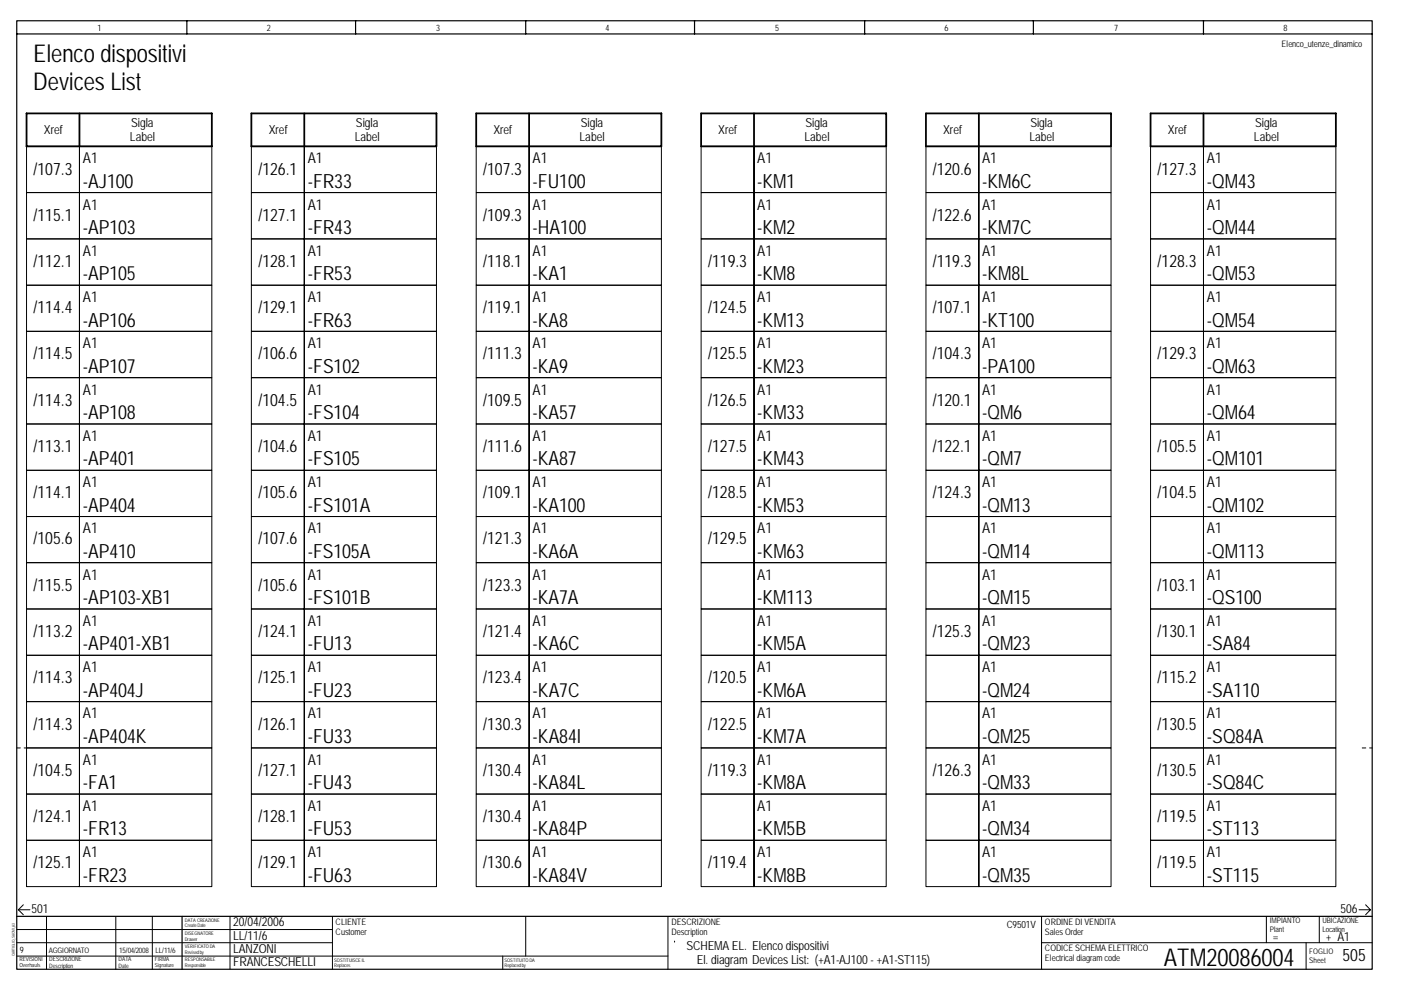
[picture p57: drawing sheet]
<svg xmlns="http://www.w3.org/2000/svg" width="297mm" height="210mm" viewBox="0 0 297 210" stroke-linecap="round" stroke-linejoin="round" font-family="sans-serif">
<defs><g id="words">
<g font-size="5.2">
<text x="7.1" y="13.1">Elenco dispositivi</text>
<text x="7.1" y="19.1">Devices List</text>
<text x="246.8" y="204.7">ATM20086004</text>
</g>
<g font-size="4.1">
<text x="17.6" y="39.8">-AJ100</text>
<text x="65.2" y="39.8">-FR33</text>
<text x="112.9" y="39.8">-FU100</text>
<text x="160.5" y="39.8">-KM1</text>
<text x="208.2" y="39.8">-KM6C</text>
<text x="255.9" y="39.8">-QM43</text>
<text x="17.6" y="49.6">-AP103</text>
<text x="65.2" y="49.6">-FR43</text>
<text x="112.9" y="49.6">-HA100</text>
<text x="160.5" y="49.6">-KM2</text>
<text x="208.2" y="49.6">-KM7C</text>
<text x="255.9" y="49.6">-QM44</text>
<text x="17.6" y="59.4">-AP105</text>
<text x="65.2" y="59.4">-FR53</text>
<text x="112.9" y="59.4">-KA1</text>
<text x="160.5" y="59.4">-KM8</text>
<text x="208.2" y="59.4">-KM8L</text>
<text x="255.9" y="59.4">-QM53</text>
<text x="17.6" y="69.2">-AP106</text>
<text x="65.2" y="69.2">-FR63</text>
<text x="112.9" y="69.2">-KA8</text>
<text x="160.5" y="69.2">-KM13</text>
<text x="208.2" y="69.2">-KT100</text>
<text x="255.9" y="69.2">-QM54</text>
<text x="17.6" y="79">-AP107</text>
<text x="65.2" y="79">-FS102</text>
<text x="112.9" y="79">-KA9</text>
<text x="160.5" y="79">-KM23</text>
<text x="208.2" y="79">-PA100</text>
<text x="255.9" y="79">-QM63</text>
<text x="17.6" y="88.8">-AP108</text>
<text x="65.2" y="88.8">-FS104</text>
<text x="112.9" y="88.8">-KA57</text>
<text x="160.5" y="88.8">-KM33</text>
<text x="208.2" y="88.8">-QM6</text>
<text x="255.9" y="88.8">-QM64</text>
<text x="17.6" y="98.7">-AP401</text>
<text x="65.2" y="98.7">-FS105</text>
<text x="112.9" y="98.7">-KA87</text>
<text x="160.5" y="98.7">-KM43</text>
<text x="208.2" y="98.7">-QM7</text>
<text x="255.9" y="98.7">-QM101</text>
<text x="17.6" y="108.5">-AP404</text>
<text x="65.2" y="108.5">-FS101A</text>
<text x="112.9" y="108.5">-KA100</text>
<text x="160.5" y="108.5">-KM53</text>
<text x="208.2" y="108.5">-QM13</text>
<text x="255.9" y="108.5">-QM102</text>
<text x="17.6" y="118.3">-AP410</text>
<text x="65.2" y="118.3">-FS105A</text>
<text x="112.9" y="118.3">-KA6A</text>
<text x="160.5" y="118.3">-KM63</text>
<text x="208.2" y="118.3">-QM14</text>
<text x="255.9" y="118.3">-QM113</text>
<text x="17.6" y="128.1">-AP103-XB1</text>
<text x="65.2" y="128.1">-FS101B</text>
<text x="112.9" y="128.1">-KA7A</text>
<text x="160.5" y="128.1">-KM113</text>
<text x="208.2" y="128.1">-QM15</text>
<text x="255.9" y="128.1">-QS100</text>
<text x="17.6" y="137.9">-AP401-XB1</text>
<text x="65.2" y="137.9">-FU13</text>
<text x="112.9" y="137.9">-KA6C</text>
<text x="160.5" y="137.9">-KM5A</text>
<text x="208.2" y="137.9">-QM23</text>
<text x="255.9" y="137.9">-SA84</text>
<text x="17.6" y="147.7">-AP404J</text>
<text x="65.2" y="147.7">-FU23</text>
<text x="112.9" y="147.7">-KA7C</text>
<text x="160.5" y="147.7">-KM6A</text>
<text x="208.2" y="147.7">-QM24</text>
<text x="255.9" y="147.7">-SA110</text>
<text x="17.6" y="157.5">-AP404K</text>
<text x="65.2" y="157.5">-FU33</text>
<text x="112.9" y="157.5">-KA84I</text>
<text x="160.5" y="157.5">-KM7A</text>
<text x="208.2" y="157.5">-QM25</text>
<text x="255.9" y="157.5">-SQ84A</text>
<text x="17.6" y="167.3">-FA1</text>
<text x="65.2" y="167.3">-FU43</text>
<text x="112.9" y="167.3">-KA84L</text>
<text x="160.5" y="167.3">-KM8A</text>
<text x="208.2" y="167.3">-QM33</text>
<text x="255.9" y="167.3">-SQ84C</text>
<text x="17.6" y="177.1">-FR13</text>
<text x="65.2" y="177.1">-FU53</text>
<text x="112.9" y="177.1">-KA84P</text>
<text x="160.5" y="177.1">-KM5B</text>
<text x="208.2" y="177.1">-QM34</text>
<text x="255.9" y="177.1">-ST113</text>
<text x="17.6" y="186.9">-FR23</text>
<text x="65.2" y="186.9">-FU63</text>
<text x="112.9" y="186.9">-KA84V</text>
<text x="160.5" y="186.9">-KM8B</text>
<text x="208.2" y="186.9">-QM35</text>
<text x="255.9" y="186.9">-ST115</text>
</g>
<g font-size="3.6">
<text x="7.1" y="37">/107.3</text>
<text x="54.8" y="37">/126.1</text>
<text x="102.4" y="37">/107.3</text>
<text x="197.8" y="37">/120.6</text>
<text x="245.4" y="37">/127.3</text>
<text x="7.1" y="46.8">/115.1</text>
<text x="54.8" y="46.8">/127.1</text>
<text x="102.4" y="46.8">/109.3</text>
<text x="197.8" y="46.8">/122.6</text>
<text x="7.1" y="56.6">/112.1</text>
<text x="54.8" y="56.6">/128.1</text>
<text x="102.4" y="56.6">/118.1</text>
<text x="150.1" y="56.6">/119.3</text>
<text x="197.8" y="56.6">/119.3</text>
<text x="245.4" y="56.6">/128.3</text>
<text x="7.1" y="66.4">/114.4</text>
<text x="54.8" y="66.4">/129.1</text>
<text x="102.4" y="66.4">/119.1</text>
<text x="150.1" y="66.4">/124.5</text>
<text x="197.8" y="66.4">/107.1</text>
<text x="7.1" y="76.2">/114.5</text>
<text x="54.8" y="76.2">/106.6</text>
<text x="102.4" y="76.2">/111.3</text>
<text x="150.1" y="76.2">/125.5</text>
<text x="197.8" y="76.2">/104.3</text>
<text x="245.4" y="76.2">/129.3</text>
<text x="7.1" y="86">/114.3</text>
<text x="54.8" y="86">/104.5</text>
<text x="102.4" y="86">/109.5</text>
<text x="150.1" y="86">/126.5</text>
<text x="197.8" y="86">/120.1</text>
<text x="7.1" y="95.9">/113.1</text>
<text x="54.8" y="95.9">/104.6</text>
<text x="102.4" y="95.9">/111.6</text>
<text x="150.1" y="95.9">/127.5</text>
<text x="197.8" y="95.9">/122.1</text>
<text x="245.4" y="95.9">/105.5</text>
<text x="7.1" y="105.7">/114.1</text>
<text x="54.8" y="105.7">/105.6</text>
<text x="102.4" y="105.7">/109.1</text>
<text x="150.1" y="105.7">/128.5</text>
<text x="197.8" y="105.7">/124.3</text>
<text x="245.4" y="105.7">/104.5</text>
<text x="7.1" y="115.4">/105.6</text>
<text x="54.8" y="115.4">/107.6</text>
<text x="102.4" y="115.4">/121.3</text>
<text x="150.1" y="115.4">/129.5</text>
<text x="7.1" y="125.3">/115.5</text>
<text x="54.8" y="125.3">/105.6</text>
<text x="102.4" y="125.3">/123.3</text>
<text x="245.4" y="125.3">/103.1</text>
<text x="7.1" y="135.1">/113.2</text>
<text x="54.8" y="135.1">/124.1</text>
<text x="102.4" y="135.1">/121.4</text>
<text x="197.8" y="135.1">/125.3</text>
<text x="245.4" y="135.1">/130.1</text>
<text x="7.1" y="144.9">/114.3</text>
<text x="54.8" y="144.9">/125.1</text>
<text x="102.4" y="144.9">/123.4</text>
<text x="150.1" y="144.9">/120.5</text>
<text x="245.4" y="144.9">/115.2</text>
<text x="7.1" y="154.7">/114.3</text>
<text x="54.8" y="154.7">/126.1</text>
<text x="102.4" y="154.7">/130.3</text>
<text x="150.1" y="154.7">/122.5</text>
<text x="245.4" y="154.7">/130.5</text>
<text x="7.1" y="164.5">/104.5</text>
<text x="54.8" y="164.5">/127.1</text>
<text x="102.4" y="164.5">/130.4</text>
<text x="150.1" y="164.5">/119.3</text>
<text x="197.8" y="164.5">/126.3</text>
<text x="245.4" y="164.5">/130.5</text>
<text x="7.1" y="174.3">/124.1</text>
<text x="54.8" y="174.3">/128.1</text>
<text x="102.4" y="174.3">/130.4</text>
<text x="245.4" y="174.3">/119.5</text>
<text x="7.1" y="184.1">/125.1</text>
<text x="54.8" y="184.1">/129.1</text>
<text x="102.4" y="184.1">/130.6</text>
<text x="150.1" y="184.1">/119.4</text>
<text x="245.4" y="184.1">/119.5</text>
<text x="284.6" y="203.7">505</text>
</g>
<g font-size="3.2">
<text x="17.6" y="34.6">A1</text>
<text x="65.2" y="34.6">A1</text>
<text x="112.9" y="34.6">A1</text>
<text x="160.5" y="34.6">A1</text>
<text x="208.2" y="34.6">A1</text>
<text x="255.9" y="34.6">A1</text>
<text x="17.6" y="44.4">A1</text>
<text x="65.2" y="44.4">A1</text>
<text x="112.9" y="44.4">A1</text>
<text x="160.5" y="44.4">A1</text>
<text x="208.2" y="44.4">A1</text>
<text x="255.9" y="44.4">A1</text>
<text x="17.6" y="54.3">A1</text>
<text x="65.2" y="54.3">A1</text>
<text x="112.9" y="54.3">A1</text>
<text x="160.5" y="54.3">A1</text>
<text x="208.2" y="54.3">A1</text>
<text x="255.9" y="54.3">A1</text>
<text x="17.6" y="64">A1</text>
<text x="65.2" y="64">A1</text>
<text x="112.9" y="64">A1</text>
<text x="160.5" y="64">A1</text>
<text x="208.2" y="64">A1</text>
<text x="255.9" y="64">A1</text>
<text x="17.6" y="73.9">A1</text>
<text x="65.2" y="73.9">A1</text>
<text x="112.9" y="73.9">A1</text>
<text x="160.5" y="73.9">A1</text>
<text x="208.2" y="73.9">A1</text>
<text x="255.9" y="73.9">A1</text>
<text x="17.6" y="83.7">A1</text>
<text x="65.2" y="83.7">A1</text>
<text x="112.9" y="83.7">A1</text>
<text x="160.5" y="83.7">A1</text>
<text x="208.2" y="83.7">A1</text>
<text x="255.9" y="83.7">A1</text>
<text x="17.6" y="93.5">A1</text>
<text x="65.2" y="93.5">A1</text>
<text x="112.9" y="93.5">A1</text>
<text x="160.5" y="93.5">A1</text>
<text x="208.2" y="93.5">A1</text>
<text x="255.9" y="93.5">A1</text>
<text x="17.6" y="103.3">A1</text>
<text x="65.2" y="103.3">A1</text>
<text x="112.9" y="103.3">A1</text>
<text x="160.5" y="103.3">A1</text>
<text x="208.2" y="103.3">A1</text>
<text x="255.9" y="103.3">A1</text>
<text x="17.6" y="113.1">A1</text>
<text x="65.2" y="113.1">A1</text>
<text x="112.9" y="113.1">A1</text>
<text x="160.5" y="113.1">A1</text>
<text x="208.2" y="113.1">A1</text>
<text x="255.9" y="113.1">A1</text>
<text x="17.6" y="122.9">A1</text>
<text x="65.2" y="122.9">A1</text>
<text x="112.9" y="122.9">A1</text>
<text x="160.5" y="122.9">A1</text>
<text x="208.2" y="122.9">A1</text>
<text x="255.9" y="122.9">A1</text>
<text x="17.6" y="132.7">A1</text>
<text x="65.2" y="132.7">A1</text>
<text x="112.9" y="132.7">A1</text>
<text x="160.5" y="132.7">A1</text>
<text x="208.2" y="132.7">A1</text>
<text x="255.9" y="132.7">A1</text>
<text x="17.6" y="142.5">A1</text>
<text x="65.2" y="142.5">A1</text>
<text x="112.9" y="142.5">A1</text>
<text x="160.5" y="142.5">A1</text>
<text x="208.2" y="142.5">A1</text>
<text x="255.9" y="142.5">A1</text>
<text x="17.6" y="152.3">A1</text>
<text x="65.2" y="152.3">A1</text>
<text x="112.9" y="152.3">A1</text>
<text x="160.5" y="152.3">A1</text>
<text x="208.2" y="152.3">A1</text>
<text x="255.9" y="152.3">A1</text>
<text x="17.6" y="162.1">A1</text>
<text x="65.2" y="162.1">A1</text>
<text x="112.9" y="162.1">A1</text>
<text x="160.5" y="162.1">A1</text>
<text x="208.2" y="162.1">A1</text>
<text x="255.9" y="162.1">A1</text>
<text x="17.6" y="172">A1</text>
<text x="65.2" y="172">A1</text>
<text x="112.9" y="172">A1</text>
<text x="160.5" y="172">A1</text>
<text x="208.2" y="172">A1</text>
<text x="255.9" y="172">A1</text>
<text x="17.6" y="181.8">A1</text>
<text x="65.2" y="181.8">A1</text>
<text x="112.9" y="181.8">A1</text>
<text x="160.5" y="181.8">A1</text>
<text x="208.2" y="181.8">A1</text>
<text x="255.9" y="181.8">A1</text>
</g>
<g font-size="2.7">
<text x="9.3" y="28.5">Xref</text>
<text x="27.6" y="30">Label</text>
<text x="27.8" y="27">Sigla</text>
<text x="57" y="28.5">Xref</text>
<text x="75.2" y="30">Label</text>
<text x="75.5" y="27">Sigla</text>
<text x="104.6" y="28.5">Xref</text>
<text x="122.9" y="30">Label</text>
<text x="123.1" y="27">Sigla</text>
<text x="152.3" y="28.5">Xref</text>
<text x="170.6" y="30">Label</text>
<text x="170.8" y="27">Sigla</text>
<text x="200" y="28.5">Xref</text>
<text x="218.2" y="30">Label</text>
<text x="218.5" y="27">Sigla</text>
<text x="247.6" y="28.5">Xref</text>
<text x="265.9" y="30">Label</text>
<text x="266.1" y="27">Sigla</text>
<text x="6.7" y="193.6">501</text>
<text x="49.4" y="196.4">20/04/2006</text>
<text x="284.2" y="193.6">506</text>
<text x="49.4" y="202">LANZONI</text>
<text x="49.4" y="199.2">LL/11/6</text>
<text x="145.6" y="201.4">SCHEMA EL. Elenco dispositivi</text>
<text x="49.4" y="204.8">FRANCESCHELLI</text>
<text x="147.7" y="204.4">El. diagram Devices List: (+A1-AJ100 - +A1-ST115)</text>
</g>
<g font-size="2.6">
<text x="269.9" y="199.5">=</text>
<text x="281.1" y="199.5">+ A1</text>
</g>
<text font-size="2.1" x="213.5" y="196.7">C9501V</text>
<g font-size="1.9">
<text x="20.7" y="6.5">1</text>
<text x="56.6" y="6.5">2</text>
<text x="92.5" y="6.5">3</text>
<text x="128.4" y="6.5">4</text>
<text x="164.4" y="6.5">5</text>
<text x="200.3" y="6.5">6</text>
<text x="236.2" y="6.5">7</text>
<text x="271.7" y="10">Elenco_utenze_dinamico</text>
<text x="272.1" y="6.5">8</text>
<text x="71.2" y="196">CLIENTE</text>
<text x="142.3" y="196">DESCRIZIONE</text>
<text x="221.5" y="196">ORDINE DI VENDITA</text>
<text x="4.2" y="202">9</text>
<text x="71.2" y="198.2">Customer</text>
<text x="142.3" y="198.2">Description</text>
<text x="221.5" y="201.7">CODICE SCHEMA ELETTRICO</text>
<text x="221.5" y="203.8">Electrical diagram code</text>
<text x="221.5" y="198.2">Sales Order</text>
</g>
<g font-size="1.6">
<text x="269.2" y="195.7">IMPIANTO</text>
<text x="269.2" y="197.5">Plant</text>
<text x="280.4" y="195.7">UBICAZIONE</text>
<text x="280.4" y="197.5">Location</text>
<text x="10.3" y="202">AGGIORNATO</text>
<text x="25.3" y="202">15/04/2008</text>
<text x="33" y="202">LL/11/6</text>
<text x="277.6" y="202.4">FOGLIO</text>
<text x="277.6" y="204.2">Sheet</text>
</g>
<g font-size="1.3">
<text x="10.4" y="203.8">DESCRIZIONE</text>
<text x="25.1" y="203.8">DATA</text>
<text x="10.4" y="205.3">Description</text>
<text x="25.1" y="205.3">Date</text>
</g>
<g font-size="1.2">
<text x="4.1" y="203.8">REVISIONI</text>
<text x="32.8" y="203.8">FIRMA</text>
<text x="4.1" y="205.1">Overhauls</text>
<text x="32.8" y="205.1">Signature</text>
</g>
<g font-size="1">
<text x="39.2" y="195.4">DATA CREAZIONE</text>
<text x="39.2" y="196.6">Create Date</text>
<text x="39.2" y="198.2">DISEGNATORE</text>
<text x="39.2" y="199.4">Drawer</text>
<text x="39.2" y="201">VERIFICATO DA</text>
<text x="39.2" y="202.2">Revised by</text>
<text x="39.2" y="203.8">RESPONSABILE</text>
<text x="70.8" y="203.9">SOSTITUISCE IL</text>
<text x="106.9" y="203.9">SOSTITUITO DA</text>
<text x="39.2" y="205">Responsible</text>
<text x="70.8" y="205.1">Replaces</text>
<text x="106.9" y="205.1">Replaced by</text>
</g>
<text font-size=".8" x="3.2" y="202.8" transform="rotate(-90 3.2 202.8)">CARTIGLIO_SACMI_A3</text>
</g></defs>
<path d="M3.6 4.4h287.3v201.1h-287.3zM3.6 7.2h287.3M39.6 4.4v2.8M75.4 4.4v2.8M111.5 4.4v2.8M147.3 4.4v2.8M183.3 4.4v2.8M219.1 4.4v2.8M255.2 4.4v2.8M3.6 194.3h287.3M38.6 194.3v11.2" fill="none" stroke="#000" stroke-width=".25"/>
<g fill="none" stroke="#000" stroke-width=".21">
<path d="M3.6 197.1h66.9M3.6 199.9h66.9M3.9 192.9l1 1.1M3.9 192.9h2.4M4.9 191.8l-1 1.1M9.9 194.3v11.2M24.6 194.3v11.2M32.3 194.3v11.2M48.8 194.3v11.2M70.5 194.3v11.2M111.5 194.3v8.4M288.1 192.9h2.5"/>
<path d="M289.5 191.8l1.1 1.1M290.6 192.9l-1.1 1.1M3.6 202.7h138M106.6 202.7v2.8"/>
</g>
<path d="M3.6 158.6h2M288.8 158.6h2.1" fill="none" stroke="#000" stroke-width=".21" stroke-dasharray=".8 .8"/>
<path d="M113.9 195h26v7h-26z" fill="#fff"/>
<g fill="none" stroke="#000" stroke-width=".21">
<path d="M5.6 31h39.3v9.8h-39.3zM53.3 31h39.2v9.8h-39.2zM101 31h39.2v9.8h-39.2zM148.7 31h39.2v9.8h-39.2zM196.3 31h39.3v9.8h-39.3zM243.9 31h39.3v9.8h-39.3zM5.6 40.8h39.3v9.9h-39.3zM5.6 50.7h39.3v9.8h-39.3zM16.8 40.8v-9.8v9.8M16.8 50.7v-9.9v9.9M53.3 40.8h39.2v9.9h-39.2zM53.3 50.7h39.2v9.8h-39.2z"/>
<path d="M64.5 40.8v-9.8v9.8M64.5 50.7v-9.9v9.9M101 40.8h39.2v9.9h-39.2zM101 50.7h39.2v9.8h-39.2zM112.2 40.8v-9.8v9.8M112.2 50.7v-9.9v9.9M148.7 40.8h39.2v9.9h-39.2zM148.7 50.7h39.2v9.8h-39.2zM159.9 40.8v-9.8v9.8M159.9 50.7v-9.9v9.9M196.3 40.8h39.3v9.9h-39.3zM196.3 50.7h39.3v9.8h-39.3z"/>
<path d="M207.5 40.8v-9.8v9.8M207.5 50.7v-9.9v9.9M243.9 40.8h39.3v9.9h-39.3zM243.9 50.7h39.3v9.8h-39.3zM255.2 40.8v-9.8v9.8M255.2 50.7v-9.9v9.9M5.6 60.5h39.3v9.8h-39.3zM5.6 70.3h39.3v9.8h-39.3zM16.8 60.5v-9.8v9.8M16.8 70.3v-9.8v9.8M53.3 60.5h39.2v9.8h-39.2zM53.3 70.3h39.2v9.8h-39.2z"/>
<path d="M64.5 60.5v-9.8v9.8M64.5 70.3v-9.8v9.8M101 60.5h39.2v9.8h-39.2zM101 70.3h39.2v9.8h-39.2zM112.2 60.5v-9.8v9.8M112.2 70.3v-9.8v9.8M148.7 60.5h39.2v9.8h-39.2zM148.7 70.3h39.2v9.8h-39.2zM159.9 60.5v-9.8v9.8M159.9 70.3v-9.8v9.8M196.3 60.5h39.3v9.8h-39.3zM196.3 70.3h39.3v9.8h-39.3z"/>
<path d="M207.5 60.5v-9.8v9.8M207.5 70.3v-9.8v9.8M243.9 60.5h39.3v9.8h-39.3zM243.9 70.3h39.3v9.8h-39.3zM255.2 60.5v-9.8v9.8M255.2 70.3v-9.8v9.8M5.6 80.1h39.3v9.8h-39.3zM5.6 89.9h39.3v9.8h-39.3zM5.6 99.7h39.3v9.8h-39.3zM16.8 80.1v-9.8v9.8M16.8 89.9v-9.8v9.8M16.8 99.7v-9.8v9.8"/>
<path d="M53.3 80.1h39.2v9.8h-39.2zM53.3 89.9h39.2v9.8h-39.2zM53.3 99.7h39.2v9.8h-39.2zM64.5 80.1v-9.8v9.8M64.5 89.9v-9.8v9.8M64.5 99.7v-9.8v9.8M101 80.1h39.2v9.8h-39.2zM101 89.9h39.2v9.8h-39.2zM101 99.7h39.2v9.8h-39.2zM112.2 80.1v-9.8v9.8M112.2 89.9v-9.8v9.8M112.2 99.7v-9.8v9.8"/>
<path d="M148.7 80.1h39.2v9.8h-39.2zM148.7 89.9h39.2v9.8h-39.2zM148.7 99.7h39.2v9.8h-39.2zM159.9 80.1v-9.8v9.8M159.9 89.9v-9.8v9.8M159.9 99.7v-9.8v9.8M196.3 80.1h39.3v9.8h-39.3zM196.3 89.9h39.3v9.8h-39.3zM196.3 99.7h39.3v9.8h-39.3zM207.5 80.1v-9.8v9.8M207.5 89.9v-9.8v9.8M207.5 99.7v-9.8v9.8"/>
<path d="M243.9 80.1h39.3v9.8h-39.3zM243.9 89.9h39.3v9.8h-39.3zM243.9 99.7h39.3v9.8h-39.3zM255.2 80.1v-9.8v9.8M255.2 89.9v-9.8v9.8M255.2 99.7v-9.8v9.8M5.6 109.5h39.3v9.8h-39.3zM5.6 119.3h39.3v9.8h-39.3zM16.8 109.5v-9.8v9.8M16.8 119.3v-9.8v9.8M53.3 109.5h39.2v9.8h-39.2zM53.3 119.3h39.2v9.8h-39.2z"/>
<path d="M64.5 109.5v-9.8v9.8M64.5 119.3v-9.8v9.8M101 109.5h39.2v9.8h-39.2zM101 119.3h39.2v9.8h-39.2zM112.2 109.5v-9.8v9.8M112.2 119.3v-9.8v9.8M148.7 109.5h39.2v9.8h-39.2zM148.7 119.3h39.2v9.8h-39.2zM159.9 109.5v-9.8v9.8M159.9 119.3v-9.8v9.8M196.3 109.5h39.3v9.8h-39.3zM196.3 119.3h39.3v9.8h-39.3z"/>
<path d="M207.5 109.5v-9.8v9.8M207.5 119.3v-9.8v9.8M243.9 109.5h39.3v9.8h-39.3zM243.9 119.3h39.3v9.8h-39.3zM255.2 109.5v-9.8v9.8M255.2 119.3v-9.8v9.8M5.6 129.1h39.3v9.8h-39.3zM5.6 138.9h39.3v9.9h-39.3zM16.8 129.1v-9.8v9.8M16.8 138.9v-9.8v9.8M53.3 129.1h39.2v9.8h-39.2zM53.3 138.9h39.2v9.9h-39.2z"/>
<path d="M64.5 129.1v-9.8v9.8M64.5 138.9v-9.8v9.8M101 129.1h39.2v9.8h-39.2zM101 138.9h39.2v9.9h-39.2zM112.2 129.1v-9.8v9.8M112.2 138.9v-9.8v9.8M148.7 129.1h39.2v9.8h-39.2zM148.7 138.9h39.2v9.9h-39.2zM159.9 129.1v-9.8v9.8M159.9 138.9v-9.8v9.8M196.3 129.1h39.3v9.8h-39.3zM196.3 138.9h39.3v9.9h-39.3z"/>
<path d="M207.5 129.1v-9.8v9.8M207.5 138.9v-9.8v9.8M243.9 129.1h39.3v9.8h-39.3zM243.9 138.9h39.3v9.9h-39.3zM255.2 129.1v-9.8v9.8M255.2 138.9v-9.8v9.8M5.6 148.8h39.3v9.8h-39.3zM5.6 158.6h39.3v9.8h-39.3zM16.8 148.8v-9.9v9.9M16.8 158.6v-9.8v9.8M53.3 148.8h39.2v9.8h-39.2zM53.3 158.6h39.2v9.8h-39.2z"/>
<path d="M64.5 148.8v-9.9v9.9M64.5 158.6v-9.8v9.8M101 148.8h39.2v9.8h-39.2zM101 158.6h39.2v9.8h-39.2zM112.2 148.8v-9.9v9.9M112.2 158.6v-9.8v9.8M148.7 148.8h39.2v9.8h-39.2zM148.7 158.6h39.2v9.8h-39.2zM159.9 148.8v-9.9v9.9M159.9 158.6v-9.8v9.8M196.3 148.8h39.3v9.8h-39.3zM196.3 158.6h39.3v9.8h-39.3z"/>
<path d="M207.5 148.8v-9.9v9.9M207.5 158.6v-9.8v9.8M243.9 148.8h39.3v9.8h-39.3zM243.9 158.6h39.3v9.8h-39.3zM255.2 148.8v-9.9v9.9M255.2 158.6v-9.8v9.8M5.6 168.4h39.3v9.8h-39.3zM5.6 178.2h39.3v9.8h-39.3zM16.8 168.4v-9.8v9.8M16.8 178.2v-9.8v9.8M53.3 168.4h39.2v9.8h-39.2zM53.3 178.2h39.2v9.8h-39.2z"/>
<path d="M64.5 168.4v-9.8v9.8M64.5 178.2v-9.8v9.8M101 168.4h39.2v9.8h-39.2zM101 178.2h39.2v9.8h-39.2zM112.2 168.4v-9.8v9.8M112.2 178.2v-9.8v9.8M148.7 168.4h39.2v9.8h-39.2zM148.7 178.2h39.2v9.8h-39.2zM159.9 168.4v-9.8v9.8M159.9 178.2v-9.8v9.8M196.3 168.4h39.3v9.8h-39.3zM196.3 178.2h39.3v9.8h-39.3z"/>
<path d="M207.5 168.4v-9.8v9.8M207.5 178.2v-9.8v9.8M243.9 168.4h39.3v9.8h-39.3zM243.9 178.2h39.3v9.8h-39.3zM255.2 168.4v-9.8v9.8M255.2 178.2v-9.8v9.8M16.8 188v-9.8v9.8M64.5 188v-9.8v9.8M112.2 188v-9.8v9.8M141.6 194.3v11.2M143 199.5h.1M159.9 188v-9.8v9.8"/>
<path d="M207.5 188v-9.8v9.8M220.8 199.9h70.1M220.8 194.3v11.2M255.2 188v-9.8v9.8M268.5 194.3v5.6M276.9 199.9v5.6M279.7 194.3v5.6"/>
</g>
<path d="M5.6 24h39.3v7h-39.3zM16.8 24v7M53.3 24h39.2v7h-39.2zM64.5 24v7M101 24h39.2v7h-39.2zM112.2 24v7M148.7 24h39.2v7h-39.2zM159.9 24v7M196.3 24h39.3v7h-39.3zM207.5 24v7M243.9 24h39.3v7h-39.3zM255.2 24v7" fill="none" stroke="#000" stroke-width=".38"/>
<use href="#words"/>
</svg>
